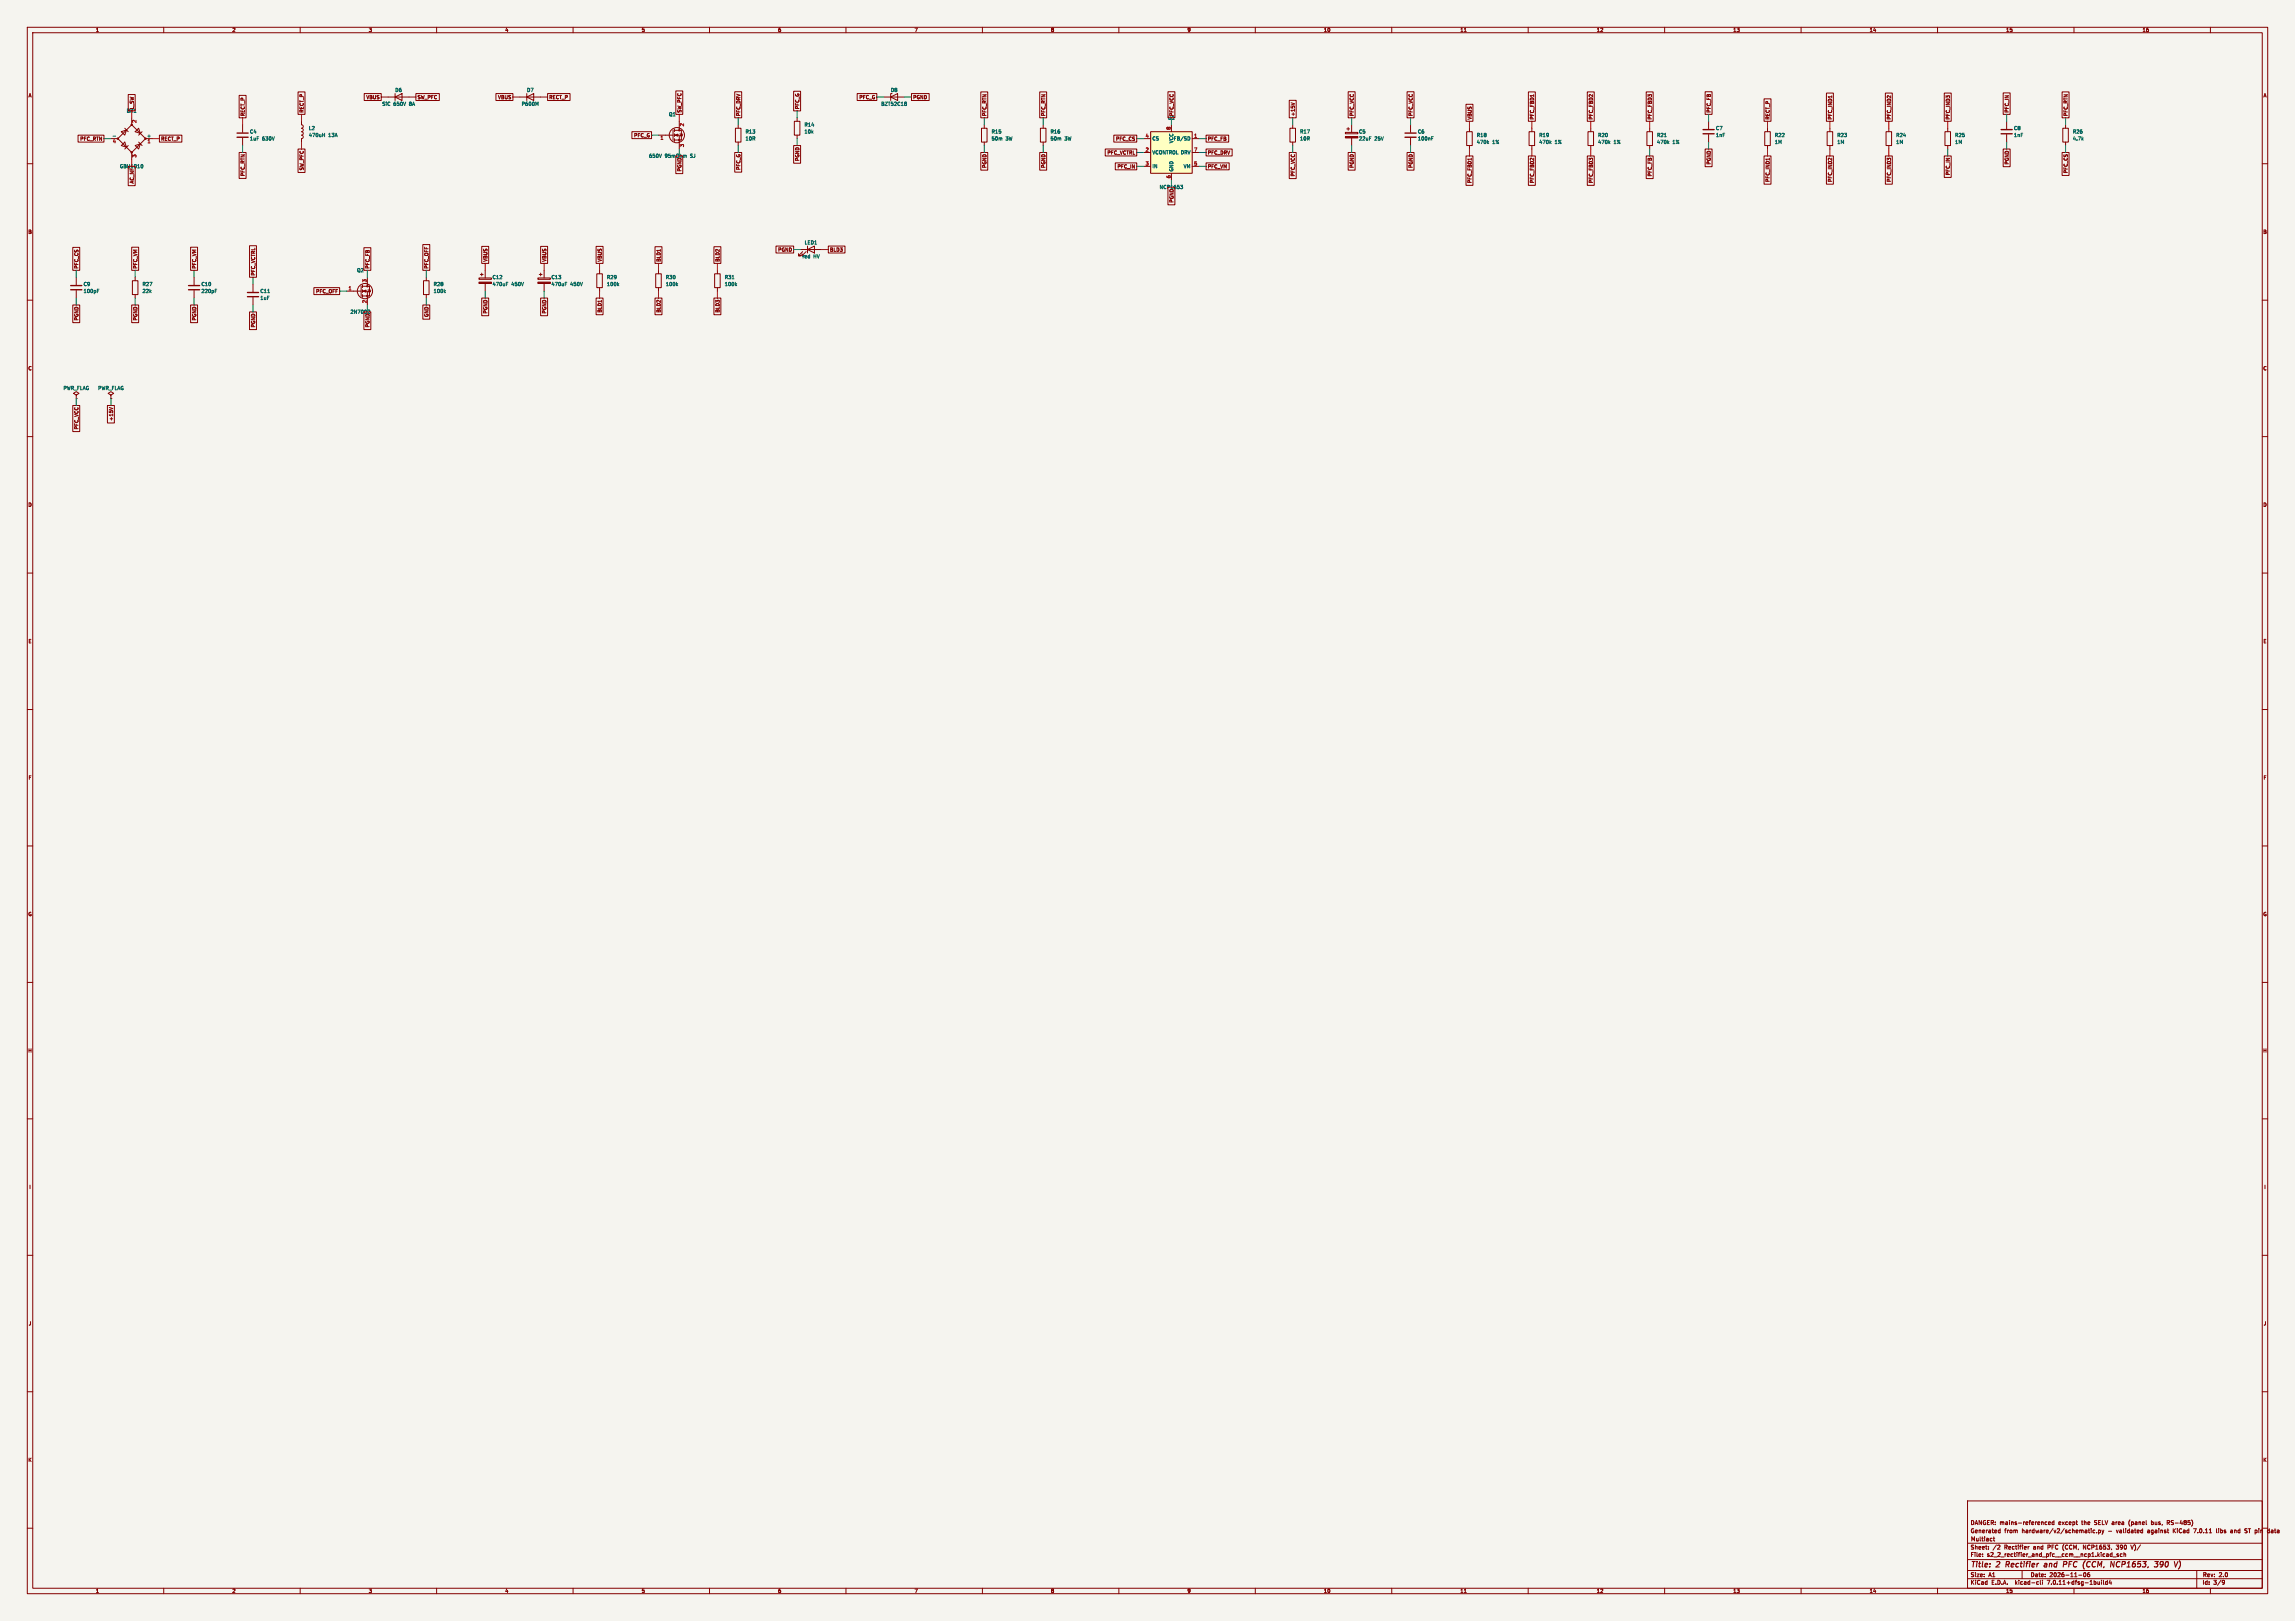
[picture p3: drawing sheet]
<svg xmlns="http://www.w3.org/2000/svg" width="841mm" height="594mm" viewBox="0 0 841 594" stroke-linecap="round" stroke-linejoin="round" font-family="sans-serif">
<defs><g id="words">
<g font-size="2.8" fill="#840000">
<text x="722" y="574.9">Title:</text>
<text x="731.7" y="574.9">2</text>
<text x="735.9" y="574.9">Rectifier</text>
<text x="750.8" y="574.9">and</text>
<text x="758.5" y="574.9">PFC</text>
<text x="766.6" y="574.9">(CCM,</text>
<text x="777.5" y="574.9">NCP1653,</text>
<text x="794.5" y="574.9">390</text>
</g>
<g font-size="2.1" fill="#840000">
<text x="722" y="562">Generated</text>
<text x="722" y="559">DANGER: mains-referenced</text>
<text x="734.5" y="562">from</text>
<text x="741" y="562">hardware/v2/schematic.py</text>
<text x="754.4" y="559">except</text>
<text x="763" y="559">the</text>
<text x="767.8" y="559">SELV area</text>
<text x="772.7" y="562">-</text>
<text x="775.8" y="562">validated</text>
<text x="780.6" y="559">(panel</text>
<text x="787.4" y="562">against</text>
<text x="789" y="559">bus,</text>
<text x="795" y="559">RS-485)</text>
<text x="796.9" y="562">KiCad</text>
<text x="804.6" y="562">7.0.11</text>
<text x="813" y="562">libs</text>
<text x="818.4" y="562">and</text>
<text x="823.8" y="562">ST pin</text>
<text x="832.4" y="562">data</text>
<text x="722" y="568">Sheet:</text>
<text x="722" y="565.2">Multiact</text>
<text x="730.2" y="568">/2</text>
<text x="734.5" y="568">Rectifier</text>
<text x="745.3" y="568">and</text>
<text x="750.6" y="568">PFC (CCM,</text>
<text x="763.9" y="568">NCP1653,</text>
<text x="776.2" y="568">390</text>
<text x="781.8" y="568">V)/</text>
<text x="722" y="570.7">File:</text>
<text x="728.1" y="570.7">s2_2_rectifier_and_pfc__ccm__ncp1.kicad_sch</text>
<text x="722" y="580.9">KiCad</text>
<text x="722" y="578.1">Size:</text>
<text x="728.7" y="578.1">A1</text>
<text x="729.7" y="580.9">E.D.A.</text>
<text x="738.6" y="580.9">kicad-cli</text>
<text x="744" y="578.1">Date:</text>
<text x="750.5" y="580.9">7.0.11+dfsg-1build4</text>
<text x="751" y="578.1">2026-11-06</text>
<text x="807" y="578.3">Rev:</text>
<text x="807" y="580.9">Id:</text>
<text x="811.1" y="580.9">3/9</text>
<text x="813.4" y="578.3">2.0</text>
</g>
<g font-size="1.8" fill="#840000">
<text x="35" y="11.9">1</text>
<text x="85" y="11.9">2</text>
<text x="135" y="11.9">3</text>
<text x="185" y="11.9">4</text>
<text x="235" y="11.9">5</text>
<text x="285" y="11.9">6</text>
<text x="335" y="11.9">7</text>
<text x="385" y="11.9">8</text>
<text x="435" y="11.9">9</text>
<text x="485" y="11.9">10</text>
<text x="535" y="11.9">11</text>
<text x="585" y="11.9">12</text>
<text x="635" y="11.9">13</text>
<text x="685" y="11.9">14</text>
<text x="735" y="11.9">15</text>
<text x="785" y="11.9">16</text>
<text x="10.3" y="35.9">A</text>
<text x="829.3" y="35.9">A</text>
<text x="46.3" y="41.5">BR1</text>
<text x="49.2" y="40.2" transform="rotate(-90 49.2 40.2)">L_SW</text>
<text x="111.4" y="41.4" transform="rotate(-90 111.4 41.4)">RECT_P</text>
<text x="134.1" y="36.5">VBUS</text>
<text x="152.9" y="36.5">SW_PFC</text>
<text x="182.4" y="36.5">VBUS</text>
<text x="201.1" y="36.5">RECT_P</text>
<text x="249.9" y="41.4" transform="rotate(-90 249.9 41.4)">SW_PFC</text>
<text x="293.1" y="40.2" transform="rotate(-90 293.1 40.2)">PFC_G</text>
<text x="314.8" y="36.5">PFC_G</text>
<text x="334.5" y="36.5">PGND</text>
<text x="627.1" y="41.4" transform="rotate(-90 627.1 41.4)">PFC_FB</text>
<text x="736.3" y="41.4" transform="rotate(-90 736.3 41.4)">PFC_IN</text>
<text x="89.9" y="42.7" transform="rotate(-90 89.9 42.7)">RECT_P</text>
<text x="271.5" y="42.7" transform="rotate(-90 271.5 42.7)">PFC_DRV</text>
<text x="361.6" y="42.7" transform="rotate(-90 361.6 42.7)">PFC_RTN</text>
<text x="383.2" y="42.7" transform="rotate(-90 383.2 42.7)">PFC_RTN</text>
<text x="427.9" y="44">U1</text>
<text x="430.2" y="42.7" transform="rotate(-90 430.2 42.7)">PFC_VCC</text>
<text x="474.7" y="42.7" transform="rotate(-90 474.7 42.7)">+15V</text>
<text x="496.3" y="42.7" transform="rotate(-90 496.3 42.7)">PFC_VCC</text>
<text x="517.8" y="42.7" transform="rotate(-90 517.8 42.7)">PFC_VCC</text>
<text x="539.4" y="44" transform="rotate(-90 539.4 44)">VBUS</text>
<text x="562.3" y="44" transform="rotate(-90 562.3 44)">PFC_FBD1</text>
<text x="583.9" y="44" transform="rotate(-90 583.9 44)">PFC_FBD2</text>
<text x="605.5" y="44" transform="rotate(-90 605.5 44)">PFC_FBD3</text>
<text x="648.7" y="44" transform="rotate(-90 648.7 44)">RECT_P</text>
<text x="671.5" y="44" transform="rotate(-90 671.5 44)">PFC_IND1</text>
<text x="693.1" y="44" transform="rotate(-90 693.1 44)">PFC_IND2</text>
<text x="714.7" y="44" transform="rotate(-90 714.7 44)">PFC_IND3</text>
<text x="757.9" y="42.7" transform="rotate(-90 757.9 42.7)">PFC_RTN</text>
<text x="29.3" y="51.8">PFC_RTN</text>
<text x="58.9" y="51.8">RECT_P</text>
<text x="232.2" y="50.5">PFC_G</text>
<text x="408.8" y="51.8">PFC_CS</text>
<text x="442.4" y="51.8">PFC_FB</text>
<text x="293.1" y="59.2" transform="rotate(-90 293.1 59.2)">PGND</text>
<text x="405.7" y="56.8">PFC_VCTRL</text>
<text x="442.4" y="56.8">PFC_DRV</text>
<text x="89.9" y="64.7" transform="rotate(-90 89.9 64.7)">PFC_RTN</text>
<text x="111.4" y="62.5" transform="rotate(-90 111.4 62.5)">SW_PFC</text>
<text x="249.9" y="63" transform="rotate(-90 249.9 63)">PGND</text>
<text x="271.5" y="62.4" transform="rotate(-90 271.5 62.4)">PFC_G</text>
<text x="361.6" y="61.7" transform="rotate(-90 361.6 61.7)">PGND</text>
<text x="383.2" y="61.7" transform="rotate(-90 383.2 61.7)">PGND</text>
<text x="409.3" y="61.9">PFC_IN</text>
<text x="442.4" y="61.9">PFC_VM</text>
<text x="474.7" y="64.8" transform="rotate(-90 474.7 64.8)">PFC_VCC</text>
<text x="496.3" y="61.7" transform="rotate(-90 496.3 61.7)">PGND</text>
<text x="517.8" y="61.7" transform="rotate(-90 517.8 61.7)">PGND</text>
<text x="605.5" y="64.8" transform="rotate(-90 605.5 64.8)">PFC_FB</text>
<text x="627.1" y="60.4" transform="rotate(-90 627.1 60.4)">PGND</text>
<text x="714.7" y="64.4" transform="rotate(-90 714.7 64.4)">PFC_IN</text>
<text x="736.3" y="60.4" transform="rotate(-90 736.3 60.4)">PGND</text>
<text x="757.9" y="63.6" transform="rotate(-90 757.9 63.6)">PFC_CS</text>
<text x="49.2" y="67.4" transform="rotate(-90 49.2 67.4)">AC_NF</text>
<text x="539.4" y="67.3" transform="rotate(-90 539.4 67.3)">PFC_FBD1</text>
<text x="562.3" y="67.3" transform="rotate(-90 562.3 67.3)">PFC_FBD2</text>
<text x="583.9" y="67.3" transform="rotate(-90 583.9 67.3)">PFC_FBD3</text>
<text x="648.7" y="66.8" transform="rotate(-90 648.7 66.8)">PFC_IND1</text>
<text x="671.5" y="66.8" transform="rotate(-90 671.5 66.8)">PFC_IND2</text>
<text x="693.1" y="66.8" transform="rotate(-90 693.1 66.8)">PFC_IND3</text>
<text x="430.2" y="74.4" transform="rotate(-90 430.2 74.4)">PGND</text>
<text x="10.3" y="85.9">B</text>
<text x="829.2" y="85.9">B</text>
<text x="285" y="92.4">PGND</text>
<text x="304" y="92.4">BLD3</text>
<text x="28.9" y="98.6" transform="rotate(-90 28.9 98.6)">PFC_CS</text>
<text x="50.5" y="98.6" transform="rotate(-90 50.5 98.6)">PFC_VM</text>
<text x="72.1" y="98.6" transform="rotate(-90 72.1 98.6)">PFC_VM</text>
<text x="93.7" y="101.1" transform="rotate(-90 93.7 101.1)">PFC_VCTRL</text>
<text x="135.6" y="98.6" transform="rotate(-90 135.6 98.6)">PFC_FB</text>
<text x="157.2" y="98.6" transform="rotate(-90 157.2 98.6)">PFC_OFF</text>
<text x="178.8" y="96" transform="rotate(-90 178.8 96)">VBUS</text>
<text x="200.3" y="96" transform="rotate(-90 200.3 96)">VBUS</text>
<text x="220.7" y="96" transform="rotate(-90 220.7 96)">VBUS</text>
<text x="242.3" y="96" transform="rotate(-90 242.3 96)">BLD1</text>
<text x="263.8" y="96" transform="rotate(-90 263.8 96)">BLD2</text>
<text x="115.7" y="107.6">PFC_OFF</text>
<text x="28.9" y="117.6" transform="rotate(-90 28.9 117.6)">PGND</text>
<text x="50.5" y="117.6" transform="rotate(-90 50.5 117.6)">PGND</text>
<text x="72.1" y="117.6" transform="rotate(-90 72.1 117.6)">PGND</text>
<text x="157.2" y="116.3" transform="rotate(-90 157.2 116.3)">GND</text>
<text x="178.8" y="115" transform="rotate(-90 178.8 115)">PGND</text>
<text x="200.3" y="115" transform="rotate(-90 200.3 115)">PGND</text>
<text x="220.7" y="114.7" transform="rotate(-90 220.7 114.7)">BLD1</text>
<text x="242.3" y="114.7" transform="rotate(-90 242.3 114.7)">BLD2</text>
<text x="263.8" y="114.7" transform="rotate(-90 263.8 114.7)">BLD3</text>
<text x="93.7" y="120.1" transform="rotate(-90 93.7 120.1)">PGND</text>
<text x="135.6" y="120.1" transform="rotate(-90 135.6 120.1)">PGND</text>
<text x="10.3" y="135.9">C</text>
<text x="829.2" y="135.9">C</text>
<text x="41.6" y="154.4" transform="rotate(-90 41.6 154.4)">+15V</text>
<text x="28.9" y="157.5" transform="rotate(-90 28.9 157.5)">PFC_VCC</text>
<text x="10.3" y="185.9">D</text>
<text x="829.2" y="185.9">D</text>
<text x="10.3" y="235.9">E</text>
<text x="829.3" y="235.9">E</text>
<text x="10.3" y="285.9">F</text>
<text x="829.3" y="285.9">F</text>
<text x="10.3" y="335.9">G</text>
<text x="829.2" y="335.9">G</text>
<text x="10.2" y="385.9">H</text>
<text x="829.2" y="385.9">H</text>
<text x="10.6" y="435.9">I</text>
<text x="829.6" y="435.9">I</text>
<text x="10.4" y="485.9">J</text>
<text x="829.4" y="485.9">J</text>
<text x="10.3" y="535.9">K</text>
<text x="829.2" y="535.9">K</text>
<text x="35" y="583.9">1</text>
<text x="85" y="583.9">2</text>
<text x="135" y="583.9">3</text>
<text x="185" y="583.9">4</text>
<text x="235" y="583.9">5</text>
<text x="285" y="583.9">6</text>
<text x="335" y="583.9">7</text>
<text x="385" y="583.9">8</text>
<text x="435" y="583.9">9</text>
<text x="485" y="583.9">10</text>
<text x="535" y="583.9">11</text>
<text x="585" y="583.9">12</text>
<text x="635" y="583.9">13</text>
<text x="685" y="583.9">14</text>
<text x="735" y="583.9">15</text>
<text x="785" y="583.9">16</text>
</g>
<g font-size="1.8" fill="#006464">
<text x="144.7" y="33.9">D6</text>
<text x="193" y="33.9">D7</text>
<text x="326.3" y="33.9">D8</text>
<text x="139.9" y="39">SiC</text>
<text x="144.2" y="39">650V</text>
<text x="150.1" y="39">8A</text>
<text x="191" y="39">P600M</text>
<text x="322.8" y="39">BZT52C18</text>
<text x="113" y="47.9">L2</text>
<text x="245" y="42.8">Q1</text>
<text x="294.7" y="46.6">R14</text>
<text x="628.7" y="47.9">C7</text>
<text x="737.9" y="47.9">C8</text>
<text x="53.7" y="50.5">+</text>
<text x="91.4" y="49.1">C4</text>
<text x="91.4" y="51.7">1uF</text>
<text x="96.1" y="51.7">630V</text>
<text x="113" y="50.4">470uH</text>
<text x="120.3" y="50.4">13A</text>
<text x="273.1" y="49.1">R13</text>
<text x="273.1" y="51.7">10R</text>
<text x="294.7" y="49.1">10k</text>
<text x="363.2" y="49.1">R15</text>
<text x="363.2" y="51.7">50m</text>
<text x="368.5" y="51.7">3W</text>
<text x="384.8" y="49.1">R16</text>
<text x="384.8" y="51.7">50m</text>
<text x="390.1" y="51.7">3W</text>
<text x="422.1" y="51.7">CS</text>
<text x="430" y="51.7">FB/SD</text>
<text x="430.1" y="52.6" transform="rotate(-90 430.1 52.6)">VCC</text>
<text x="476.3" y="49.1">R17</text>
<text x="476.3" y="51.7">10R</text>
<text x="497.9" y="49.1">C5</text>
<text x="497.9" y="51.7">22uF</text>
<text x="503.7" y="51.7">25V</text>
<text x="519.4" y="49.1">C6</text>
<text x="519.4" y="51.7">100nF</text>
<text x="541" y="50.4">R18</text>
<text x="541" y="52.9">470k</text>
<text x="546.9" y="52.9">1%</text>
<text x="563.9" y="50.4">R19</text>
<text x="563.9" y="52.9">470k</text>
<text x="569.7" y="52.9">1%</text>
<text x="585.5" y="50.4">R20</text>
<text x="585.5" y="52.9">470k</text>
<text x="591.3" y="52.9">1%</text>
<text x="607.1" y="50.4">R21</text>
<text x="607.1" y="52.9">470k</text>
<text x="612.9" y="52.9">1%</text>
<text x="628.7" y="50.4">1nF</text>
<text x="650.3" y="50.4">R22</text>
<text x="650.3" y="52.9">1M</text>
<text x="673.1" y="50.4">R23</text>
<text x="673.1" y="52.9">1M</text>
<text x="694.7" y="50.4">R24</text>
<text x="694.7" y="52.9">1M</text>
<text x="716.3" y="50.4">R25</text>
<text x="716.3" y="52.9">1M</text>
<text x="737.9" y="50.4">1nF</text>
<text x="759.5" y="49.1">R26</text>
<text x="759.5" y="51.7">4.7k</text>
<text x="237.7" y="58">650V</text>
<text x="243.6" y="58">95mOhm</text>
<text x="253.1" y="58">SJ</text>
<text x="422.1" y="56.7">VCONTROL DRV</text>
<text x="43.8" y="61.8">GBU1010</text>
<text x="422.1" y="61.8">IN</text>
<text x="430.1" y="63" transform="rotate(-90 430.1 63)">GND</text>
<text x="433.6" y="61.8">VM</text>
<text x="424.8" y="69.4">NCP1653</text>
<text x="294.7" y="89.8">LED1</text>
<text x="293.9" y="94.8">red</text>
<text x="298.1" y="94.8">HV</text>
<text x="130.7" y="99.9">Q2</text>
<text x="30.5" y="105">C9</text>
<text x="30.5" y="107.5">100pF</text>
<text x="52.1" y="107.5">22k</text>
<text x="52.1" y="105">R27</text>
<text x="73.7" y="107.5">220pF</text>
<text x="73.7" y="105">C10</text>
<text x="95.3" y="107.5">C11</text>
<text x="158.8" y="105">R28</text>
<text x="158.8" y="107.5">100k</text>
<text x="180.3" y="102.5">C12</text>
<text x="180.3" y="105">470uF</text>
<text x="187.4" y="105">450V</text>
<text x="201.9" y="102.5">C13</text>
<text x="201.9" y="105">470uF</text>
<text x="209" y="105">450V</text>
<text x="222.3" y="102.5">R29</text>
<text x="222.3" y="105">100k</text>
<text x="243.8" y="102.5">R30</text>
<text x="243.8" y="105">100k</text>
<text x="265.4" y="102.5">R31</text>
<text x="265.4" y="105">100k</text>
<text x="95.3" y="110.1">1uF</text>
<text x="128.3" y="115.2">2N7002</text>
<text x="23.1" y="143.1">PWR_FLAG</text>
<text x="35.8" y="143.1">PWR_FLAG</text>
</g>
<g font-size="1.8" fill="#a90000">
<text x="50.2" y="45.2" transform="rotate(-90 50.2 45.2)">2</text>
<text x="250.9" y="46.4" transform="rotate(-90 250.9 46.4)">2</text>
<text x="429" y="47.7" transform="rotate(-90 429 47.7)">8</text>
<text x="41.2" y="52.8">4</text>
<text x="53.9" y="52.8">1</text>
<text x="241.9" y="51.5">1</text>
<text x="419.7" y="50.5">4</text>
<text x="437.4" y="50.5">1</text>
<text x="50.2" y="57.9" transform="rotate(-90 50.2 57.9)">3</text>
<text x="250.9" y="54" transform="rotate(-90 250.9 54)">3</text>
<text x="419.7" y="55.6">2</text>
<text x="437.4" y="55.6">7</text>
<text x="419.7" y="60.7">3</text>
<text x="429" y="65.5" transform="rotate(-90 429 65.5)">6</text>
<text x="437.4" y="60.7">5</text>
<text x="127.6" y="106.4">1</text>
<text x="134.4" y="103.6" transform="rotate(-90 134.4 103.6)">3</text>
<text x="134.4" y="111.2" transform="rotate(-90 134.4 111.2)">2</text>
</g>
</g></defs>
<path d="M0 0h841v594h-841z" fill="#f5f4ef" stroke="#f5f4ef" stroke-width=".37"/>
<g fill="none" stroke="#840000" stroke-width=".37">
<path d="M10 10h821v574h-821zM12 12h817v570h-817zM60 10v2M110 10v2M160 10v2M210 10v2M260 10v2M310 10v2M360 10v2M410 10v2M460 10v2M510 10v2"/>
<path d="M536.6 11.6h.7M560 10v2M610 10v2M660 10v2M710 10v2M760 10v2M810 10v2M47 34.6h2.5v6h-2.5zM87.6 35h2.6v8.2h-2.6zM109.2 33.7h2.6v8.2h-2.6zM133.5 34.3h6.2v2.5h-6.2zM142.2 35.6h7.7"/>
<path d="M144.8 35.6l2.5-1.3v2.5zM144.8 34.3v2.5M152.4 34.3h8.6v2.5h-8.6zM181.7 34.3h6.3v2.5h-6.3zM190.5 35.6h7.6M193 35.6l2.6-1.3v2.5zM193 34.3v2.5M200.7 34.3h8.2v2.5h-8.2zM247.6 33.3h2.6v8.6h-2.6zM269.2 33.6h2.6v9.6h-2.6zM290.8 33.4h2.6v7.2h-2.6zM314.1 34.3h7.2v2.5h-7.2z"/>
<path d="M323.8 35.6h7.7M326.4 35.6l2.5-1.3v2.5zM326.9 34.3h-.5v2.5M334 34.3h6.5v2.5h-6.5zM359.4 33.7h2.5v9.5h-2.5zM381 33.7h2.5v9.5h-2.5zM428 33.6h2.5v9.6h-2.5zM472.4 36.8h2.6v6.4h-2.6zM473.1 37.6l1.3 .5M494 33.6h2.6v9.6h-2.6zM515.6 33.6h2.6v9.6h-2.6zM537.2 38.2h2.5v6.2h-2.5z"/>
<path d="M560.1 33.7h2.5v10.7h-2.5zM581.7 33.7h2.5v10.7h-2.5zM603.2 33.7h2.6v10.7h-2.6zM624.8 33.6h2.6v8.3h-2.6zM646.4 36.2h2.6v8.2h-2.6zM669.3 34.1h2.5v10.3h-2.5zM671.2 35.1v.7M690.9 34.1h2.5v10.3h-2.5zM712.5 34.1h2.5v10.3h-2.5zM734.1 34h2.5v7.9h-2.5zM755.6 33.7h2.6v9.5h-2.6zM10 60h2"/>
<path d="M28.6 49.5h9.5v2.6h-9.5zM40.6 50.8h2.6M43.2 50.8l5.1-5.1 5 5.1-5 5.1zM44.4 48.3l2-.7-.7 1.9zM44.4 53.3l1.3-1.2 .7 1.9zM45.7 47l1.3 1.3M47 53.3l-1.3 1.3M48.3 43.2v2.5M48.3 55.9v2.5M49.5 48.3l1.3-1.3 .6 1.9zM49.5 53.3l1.9-.6-.6 1.9zM50.8 52.1l1.3 1.2"/>
<path d="M52.1 48.3l-1.3 1.2M53.3 50.8h2.6M58.4 49.5h8.2v2.6h-8.2zM87.6 55.9h2.6v9.5h-2.6zM88.9 45.7v2.8M88.9 50.5v2.8M109.2 54.6h2.6v8.6h-2.6zM110.5 44.4v1.3l.4 .2 .2 .5-.2 .4-.4 .2 .4 .2 .2 .4-.2 .5-.4 .2 .4 .1 .2 .5-.2 .4-.4 .2 .4 .2 .2 .5-.2 .4-.4 .2v1.3M231.6 48.3h7.2v2.5h-7.2zM241.3 49.5h5.3M246.6 47.6v3.8M247.1 49.5h1.8v5.1"/>
<path d="M247.1 47.8h2.6v3.5h-2.6M247.1 47.2v1.1M247.1 49v1M247.1 50.8v1M247.6 57.1h2.6v6.5h-2.6zM248.9 44.4v3.4M249.2 49l1 .3M249.7 49.1l.4 .7h-.8zM269.2 55.9h2.6v7.2h-2.6zM269.5 47h2v5.1h-2zM270.5 45.7v1.3M270.5 52.1v1.2"/>
<path d="M290.8 53.3h2.6v6.5h-2.6zM291.1 44.4h2v5.1h-2zM292.1 43.2v1.2M292.1 49.5v1.3M359.4 55.9h2.5v6.5h-2.5zM359.7 47h2v5.1h-2zM360.7 45.7v1.3M360.7 52.1v1.2M381 55.9h2.5v6.5h-2.5zM381.3 47h2v5.1h-2zM382.3 45.7v1.3M382.3 52.1v1.2"/>
<path d="M405 54.6h11.6v2.5h-11.6zM408.2 49.5h8.4v2.6h-8.4zM408.7 59.7h7.9v2.5h-7.9zM419.1 50.8h2.5M419.1 55.9h2.5M421.6 48.3h15.3v15.2h-15.3zM429.3 45.7v2.6M436.9 50.8h2.5M436.9 55.9h2.5M442 49.5h8.2v2.6h-8.2zM442 54.6h9.5v2.5h-9.5zM442 59.7h8.4v2.5h-8.4z"/>
<path d="M472.4 55.9h2.6v9.5h-2.6zM472.7 47h2v5.1h-2zM473.7 45.7v1.3M473.7 52.1v1.2M493 48.5h4.6v.5h-4.6zM493.5 47.2h1M494 55.9h2.6v6.5h-2.6zM494 46.7v1.1M495.3 45.7v2.8M495.3 50.5v2.8M515.6 55.9h2.6v6.5h-2.6zM516.9 45.7v2.8"/>
<path d="M516.9 50.5v2.8M537.2 57.1h2.5v10.8h-2.5zM537.5 48.3h2v5h-2zM538.5 47v1.3M538.5 53.3v1.3M560.1 57.1h2.5v10.8h-2.5zM560.3 48.3h2.1v5h-2.1zM561.3 47v1.3M561.3 53.3v1.3M581.7 57.1h2.5v10.8h-2.5zM581.9 48.3h2v5h-2zM582.9 47v1.3"/>
<path d="M582.9 53.3v1.3M603.2 57.1h2.6v8.3h-2.6zM603.5 48.3h2v5h-2zM604.5 47v1.3M604.5 53.3v1.3M624.8 54.6h2.6v6.5h-2.6zM626.1 44.4v2.8M626.1 49.3v2.8M646.4 57.1h2.6v10.4h-2.6zM646.7 48.3h2v5h-2zM647.7 47v1.3M647.7 53.3v1.3"/>
<path d="M648.4 58v.7M669.3 57.1h2.5v10.4h-2.5zM669.5 48.3h2.1v5h-2.1zM670.6 47v1.3M670.6 53.3v1.3M690.9 57.1h2.5v10.4h-2.5zM691.1 48.3h2.1v5h-2.1zM692.1 47v1.3M692.1 53.3v1.3M712.5 57.1h2.5v7.9h-2.5zM712.7 48.3h2.1v5h-2.1zM713.7 47v1.3"/>
<path d="M713.7 53.3v1.3M734.1 54.6h2.5v6.5h-2.5zM735.3 44.4v2.8M735.3 49.3v2.8M755.6 55.9h2.6v8.4h-2.6zM755.9 47h2v5.1h-2zM756.9 45.7v1.3M756.9 52.1v1.2M829 60h2M47 61h2.5v7h-2.5zM419.1 61h2.5M428 68.6h2.5v6.5h-2.5z"/>
<path d="M429.3 63.5v2.5M436.9 61h2.5M26.7 90.6h2.5v8.5h-2.5zM48.3 90.6h2.5v8.5h-2.5zM69.8 90.6h2.6v8.5h-2.6zM91.4 90h2.6v11.6h-2.6zM133.3 90.8h2.6v8.3h-2.6zM154.9 89.6h2.6v9.5h-2.6zM176.5 90.3h2.6v6.2h-2.6zM177.8 99.1v2.8M198.1 90.3h2.6v6.2h-2.6zM199.4 99.1v2.8"/>
<path d="M218.4 90.3h2.6v6.2h-2.6zM219.7 99.1v1.2M240 90.4h2.6v6.1h-2.6zM241.3 99.1v1.2M261.6 90.4h2.6v6.1h-2.6zM262.9 99.1v1.2M284.4 90.2h6.4v2.5h-6.4zM293.4 91.4h7.6M294.1 92.2l-1.5 1.5h.8h-.8v-.7M295.4 92.2l-1.5 1.5h.7h-.7v-.7M295.9 91.4l2.5-1.2v2.5zM295.9 90.2v2.5"/>
<path d="M303.5 90.2h6.1v2.5h-6.1zM10 110h2M26.7 111.8h2.5v6.4h-2.5zM27.9 101.6v2.8M27.9 106.4v2.8M48.3 111.8h2.5v6.4h-2.5zM48.5 102.9h2v5h-2zM49.5 101.6v1.3M49.5 107.9v1.3M69.8 111.8h2.6v6.4h-2.6zM71.1 101.6v2.8M71.1 106.4v2.8"/>
<path d="M91.4 114.3h2.6v6.5h-2.6zM92.7 104.1v2.8M92.7 109v2.8M115 105.4h9.5v2.5h-9.5zM127 106.7h5.3M132.3 104.8v3.8M132.8 106.7h1.8v5.1M132.8 104.9h2.6v3.6h-2.6M132.8 104.4v1M132.8 106.2v1M132.8 107.9v1.1M133.3 114.3h2.6v6.5h-2.6z"/>
<path d="M134.6 101.6v3.3M134.9 106.2l1 .2M135.4 106.3l.4 .6h-.8zM154.9 111.8h2.6v5.2h-2.6zM155.2 102.9h2v5h-2zM156.2 101.6v1.3M156.2 107.9v1.3M175.5 101.9h4.6v.5h-4.6zM176 100.6h1M176.5 109.2h2.6v6.5h-2.6zM176.5 100.1v1M177.8 103.9v2.8"/>
<path d="M197.1 101.9h4.6v.5h-4.6zM197.6 100.6h1M198.1 109.2h2.6v6.5h-2.6zM198.1 100.1v1M199.4 103.9v2.8M218.4 109.2h2.6v6.1h-2.6zM218.7 100.3h2v5.1h-2zM219.7 105.4v1.3M240 109.2h2.6v6.1h-2.6zM240.3 100.3h2v5.1h-2zM241.3 105.4v1.3M261.6 109.2h2.6v6.1h-2.6z"/>
<path d="M261.9 100.3h2v5.1h-2zM262.9 105.4v1.3M829 110h2M10 160h2M26.7 148.6h2.5v9.5h-2.5zM27.9 144.8l1.1-.7-1.1-.6-1 .6 1 .7v1.2M27.9 146h.1M39.4 148.6h2.5v6.4h-2.5zM40 149.3l1.3 .4M40.6 144.8l1.1-.7-1.1-.6-1 .6 1 .7v1.2M40.6 146h.1M829 160h2"/>
<path d="M10 210h2M829 210h2M10 260h2M829 260h2M10 310h2M829 310h2M10 360h2M829 360h2M10 410h2M829 410h2M10 460h2M829 460h2"/>
<path d="M10 510h2M829 510h2M10 560h2M721 550h108v32h-108zM749.5 558.6h.6M749.5 557.8h.6M750.7 558.2l.7-.2-.1-.2-.6 .1v.7h.6M752.7 557.2v1.4h-.6l-.1-.8h.7M760.7 557.7h.6M761.2 558.7h.1M788.4 557.2l.1 1.5M788.5 557.7l-.1 .1"/>
<path d="M794.2 558h.5M794.7 557.2h-.5v1.5M803.3 557.3l.2 .7-.2 1M721 578.5h108M721 575.5h108M721 571.5h108M721 565.5h108M726.5 570.2h.1M726.5 570.2v.1M726.5 569.5v.1M728.7 567.5v.2M728.7 566.8v.1"/>
<path d="M730.4 563.7h.6M730.6 563.2v1.3l.4 .2M732.2 566.2l.5 .1 .2 .3-.9 1.1h.9M732.4 561.6h.6M732.4 560.8h.6M733 560.2v1.5M741 575.5v3M743.2 566.7v1M743.6 566.7l-.4 .3M746.6 579.6l.4 .1M747.7 579.1l.2 1.5M748.5 579.1v.1"/>
<path d="M748.5 579.6v1M761.7 577.2h1.2M763.7 576.4l.2-.1a.73 .73 0 0 1 .5 .8 .73 .73 0 0 1-.7 .6l-.2-.5zM765 577v.1M765.1 576.9l-.1 .1M765.7 576.3l-.5 .1-.2 .5v.7l.7 .1v-.7l-.6-.1M766.3 560.2v.1M766.3 560.7v1M767 561.5l.1 .1M767.1 561.6h.6M767.7 560.8h-.7v.7M768.4 561.6h.1"/>
<path d="M768.3 561.5l.1 .1M769 561.6h.6M769 560.8h.7v.7M769 560.7v1.5M769.7 561.5l-.1 .1M770.1 579.1v.1M770.1 579.6v1M770.2 560.7l.4 1M770.6 561.7l-.4 .5M770.8 579.1l.2 1.5M771 560.7l-.4 1M772.2 579.7l-.4-.1-.3 .3 .2 .6h.5"/>
<path d="M772.2 579.1v1.5M773.2 579l-.3 1.1h.9M773.6 579.6v1M774 568.9v1.5M774 569.5l-.5-.1-.3 .3 .2 .6h.6M774.3 570.5h1.2M775.5 566.2h.9M775.5 567.5l.2 .2M775.7 569.7l.7 .4-.2 .3-.5-.1M775.7 569.6v.1M776.3 569.5l-.6 .1M777.7 569.5l-.5-.1-.2 .3 .1 .6h.6"/>
<path d="M778.3 569.5h.6l.1 .9M778.3 568.9v1.5M780.8 566.2l.5 1.5M784.7 560.7l.5 .1M785.2 561.6l-.5 .1M785.2 560.2v1.5M803.8 560.2h1M805 575.5v6.5M812.2 560.2l.3 1.5M814.6 579.1l.5 .1 .1 .7-.3 .6-.4 .1M815 579.9l-.4 .1M815.1 579.9h-.1"/>
<path d="M815.2 579.7l-.1 .2M817.9 560.7l-.4 .1M818 561.1l-.6 .2 .1 .3 .5 .1M822.6 561.6l.6 .1M823.2 560.2l-.6 .3 .6 .5M831 561.6h.6M831 560.8h.6M831.6 560.2v1.5M60 582v2M110 582v2M160 582v2M210 582v2"/>
<path d="M260 582v2M310 582v2M360 582v2M410 582v2M460 582v2M510 582v2M536.6 583.6h.7M560 582v2M610 582v2M660 582v2M710 582v2M747 580.5l-.4 .1"/>
<path d="M760 582v2M810 582v2"/>
<circle cx="248" cy="49.5" r="2.79"/>
<circle cx="133.7" cy="106.7" r="2.79"/>
</g>
<path d="M735.3 572.2l-.3 2M749.3 573h.7M750.1 573.4l-1 .3 .2 .5 .7-.1M756.3 572.2l1 .2 .1 .5-.5 .4M765.1 572.3h.8M765.8 574l-.6 .2M776.8 572.3a.99 .99 0 0 0-1.3 .7 .99 .99 0 0 0 .7 1.2l.5-.2M792.7 573.1l-.5 .3h-.5v-1l.7-.2 .3 .4-.2 1.1-.3 .4-.6 .1M793.7 572.4l-.3 1 .4 .8M798.6 571.9l.1 .1" fill="none" stroke="#840000" stroke-width=".4"/>
<path d="M421.6 48.3h15.3v15.2h-15.3z" fill="#ffffc2" stroke="#ffffc2" stroke-width=".37"/>
<g fill="none" stroke="#006464" stroke-width=".37">
<path d="M196.8 38.3l.4-.9v1.3M331.7 37.4l.5 .2-.2 .4M331.7 38h.3M332 38l.2 .4-.5 .3M41.4 49.9h1M118.2 49.4h.7M118.9 48.8v1.3M251.3 56.9l.2 .8M435.6 50.1a.69 .69 0 0 1 .4 .6 .69 .69 0 0 1-.4 .7M524.6 50.7h.4M524.6 50.1h.6M545.2 52.2l.3 .4"/>
<path d="M545.5 51.8l-.4 .5M568 52.2l.4 .4M568.4 51.8l-.5 .5M589.6 52.2l.4 .4M590 51.8l-.5 .5M609.9 50.1h.7M611.2 52.2l.4 .4M611.6 51.8l-.5 .5M52.1 60.3h.1M52.2 60.3l.1 .1M52.3 60.4l.1 .7-.3 .4M432.6 67.9h.8l-.5 .5 .4 .1 .1 .4-.6 .3"/>
<path d="M35.7 106.6h.4M35.7 106h.6M78.9 106.6h.4M78.9 106h.6M98.1 107.3h.7M135 113.6l.4 .1 .1 .3-.8 .9M162.9 106.8l.4 .5M163.3 106.4l-.5 .5M185.5 104.1h.5M185.5 103.4h.6M207.1 104.1h.4M207.1 103.4h.6"/>
<path d="M226.4 104.2l.4 .5M226.8 103.9l-.5 .5M248 104.2l.4 .5M248.4 103.9l-.5 .5M268.3 102.2h.7M269.6 104.2l.4 .5M270 103.9l-.5 .5"/>
</g>
<g fill="#840000" stroke="#840000" stroke-width=".37">
<path d="M175.5 103.4h4.6v.5h-4.6z"/>
<path d="M493 50h4.6v.5h-4.6z"/>
<path d="M247.4 49.5l1-.4v.8z"/>
<path d="M197.1 103.4h4.6v.5h-4.6z"/>
<path d="M133.1 106.7l1-.4v.8z"/>
<circle cx="248.9" cy="51.3" r=".25"/>
<circle cx="248.9" cy="47.8" r=".25"/>
<circle cx="43.2" cy="50.8" r=".25"/>
<circle cx="48.3" cy="55.9" r=".25"/>
<circle cx="48.3" cy="45.7" r=".25"/>
<circle cx="53.3" cy="50.8" r=".25"/>
<circle cx="134.6" cy="108.5" r=".25"/>
<circle cx="134.6" cy="104.9" r=".25"/>
</g>
<g fill="none" stroke="#840000" stroke-width=".51">
<path d="M86.9 50.3h4M86.9 48.8h4M514.9 50.3h4M514.9 48.8h4M624.1 49h4M624.1 47.5h4M733.3 49h4.1M733.3 47.5h4.1M25.9 106.2h4.1M25.9 104.6h4.1M69.1 106.2h4.1M69.1 104.6h4.1"/>
<path d="M90.7 108.7h4M90.7 107.2h4"/>
</g>
<g fill="none" stroke="#009600" stroke-width=".37">
<path d="M321.3 35.6h2.5M331.5 35.6h2.5M38.1 50.8h2.5M88.9 53.3v2.6M238.8 49.5h2.5M248.9 54.6v2.5M270.5 43.2v2.5M270.5 53.3v2.6M292.1 40.6v2.6M292.1 50.8v2.5M360.7 43.2v2.5M360.7 53.3v2.6"/>
<path d="M382.3 43.2v2.5M382.3 53.3v2.6M416.6 50.8h2.5M416.6 55.9h2.5M429.3 43.2v2.5M439.4 50.8h2.6M439.4 55.9h2.6M473.7 43.2v2.5M473.7 53.3v2.6M495.3 43.2v2.5M495.3 53.3v2.6M516.9 43.2v2.5"/>
<path d="M516.9 53.3v2.6M604.5 54.6v2.5M626.1 41.9v2.5M626.1 52.1v2.5M713.7 54.6v2.5M735.3 41.9v2.5M735.3 52.1v2.5M756.9 43.2v2.5M756.9 53.3v2.6M416.6 61h2.5M429.3 66v2.6M439.4 61h2.6"/>
<path d="M27.9 99.1v2.5M49.5 99.1v2.5M71.1 99.1v2.5M134.6 99.1v2.5M156.2 99.1v2.5M290.8 91.4h2.6M27.9 109.2v2.6M49.5 109.2v2.6M71.1 109.2v2.6M92.7 101.6v2.5M92.7 111.8v2.5M124.5 106.7h2.5"/>
<path d="M134.6 111.8v2.5M156.2 109.2v2.6M177.8 106.7v2.5M199.4 106.7v2.5M27.9 146v2.6M40.6 146v2.6"/>
</g>
<g fill="none" stroke="#c20000" stroke-width=".37">
<path d="M139.7 35.6h2.5M149.9 35.6h2.5M188 35.6h2.5M198.1 35.6h2.6M48.3 40.6v2.6M48.3 58.4v2.6M55.9 50.8h2.5M88.9 43.2v2.5M110.5 41.9v2.5M110.5 52.1v2.5M248.9 41.9v2.5M538.5 44.4v2.6"/>
<path d="M538.5 54.6v2.5M561.3 44.4v2.6M561.3 54.6v2.5M582.9 44.4v2.6M582.9 54.6v2.5M604.5 44.4v2.6M647.7 44.4v2.6M647.7 54.6v2.5M670.6 44.4v2.6M670.6 54.6v2.5M692.1 44.4v2.6M692.1 54.6v2.5"/>
<path d="M713.7 44.4v2.6M177.8 96.5v2.6M199.4 96.5v2.6M219.7 96.5v2.6M241.3 96.5v2.6M262.9 96.5v2.6M301 91.4h2.5M219.7 106.7v2.5M241.3 106.7v2.5M262.9 106.7v2.5"/>
</g>
<use href="#words"/>
</svg>
